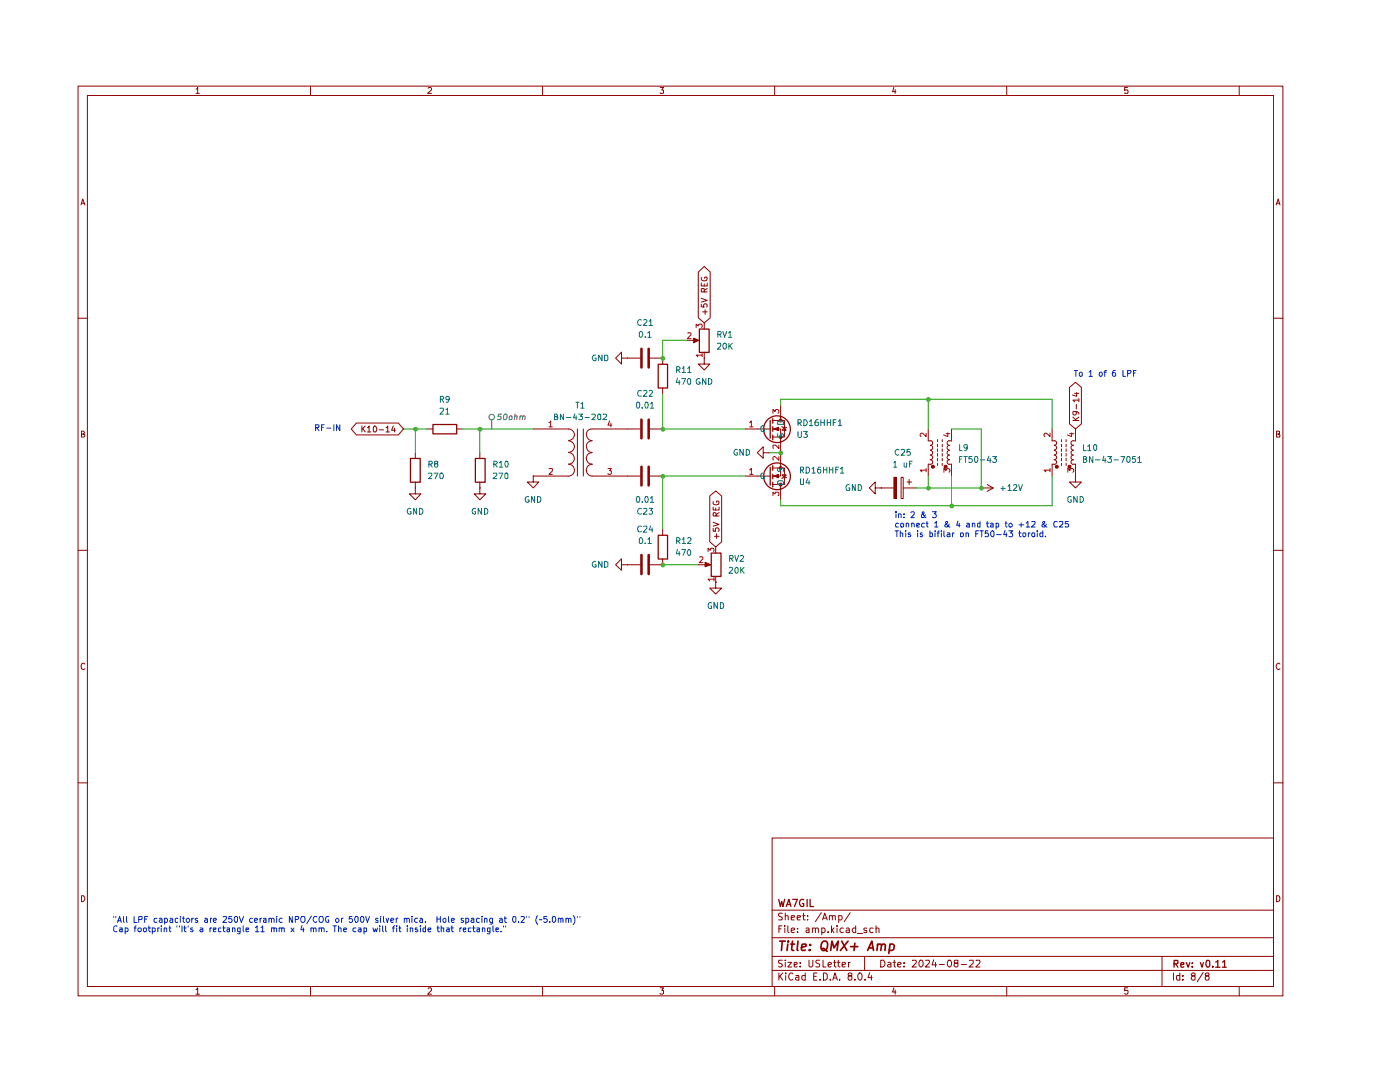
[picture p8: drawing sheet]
<svg xmlns="http://www.w3.org/2000/svg" width="279mm" height="216mm" viewBox="0 0 279 216" stroke-linecap="round" stroke-linejoin="round" font-family="sans-serif">
<g fill="none" stroke="#8e0200" stroke-width=".2">
<path d="M15.6 17.2h240.4v181.5h-240.4zM17.4 19h236.8v177.8h-236.8zM39.1 17.8l.4-.4v1.2M39.1 18.6h.7M62 17.2v1.8M85.4 17.6l.2-.2h.3l.2 .2v.3l-.8 .7h.8M108.3 17.2v1.8M131.7 17.4h.7l-.3 .5 .3 .1v.5h-.7M154.6 17.2v1.8M178.4 17.4l-.3 .9h.7M178.6 17.9v.7M200.9 17.2v1.8"/>
<path d="M225 17.4h-.5v.6l.5-.1 .1 .2-.1 .5-.5-.1M247.3 17.2v1.8M16.2 40.9l.3-1.2 .4 1.2M16.3 40.6h.5M254.7 40.9l.4-1.2 .3 1.2M254.8 40.6h.6M15.6 63.5h1.8M254.2 63.5h1.8M16.3 86.6l.5-.1v-.4l-.5-.1v1.2h.5l.1-.3-.3-.3M174.7 97.4v-1.2l-1.2 1.2 1.2 1.2v-1.2h1.2M175.9 97.4h.1M178.4 95.2h.5v4.3h-.5z"/>
<path d="M179.8 95.2h.5v4.3h-.5zM181 96.2h.9M181.4 95.7v1M254.8 86.6l.6-.1v-.4l-.6-.1v1.2h.6v-.3l-.2-.3M15.6 109.8h1.8M254.2 109.8h1.8M16.9 132.5l-.2-.2a.65 .65 0 0 0-.5 .7 .65 .65 0 0 0 .5 .6l.2-.2M255.4 132.5l-.2-.2a.65 .65 0 0 0-.5 .7 .65 .65 0 0 0 .5 .6l.2-.2M15.6 156.2h1.8M254.2 156.2h1.8M16.3 178.7h.4a.66 .66 0 0 1 .2 .8 .66 .66 0 0 1-.6 .4zM154.1 167.2h100.1v29.6h-100.1z"/>
<path d="M254.8 178.7h.4a.66 .66 0 0 1 .2 .8 .66 .66 0 0 1-.6 .4zM39.1 197.4l.4-.3v1.3M39.1 198.4h.7M62 196.8v1.9M85.4 197.3l.2-.2h.3l.2 .2v.3l-.8 .8h.8M108.3 196.8v1.9M131.7 197.1h.7l-.3 .5 .3 .1v.5l-.2 .2h-.3l-.2-.2M154.1 193.6h100.1M154.1 190.8h100.1M154.1 187.1h100.1M154.1 181.6h100.1M154.6 196.8v1.9"/>
<path d="M155.4 194.1v1.5M155.4 185.3h.5M155.6 194.7l.6 .9M156 184.7h-.6v1.4M156.1 191.6h-.7v.6a.49 .49 0 0 1 .6 .1 .49 .49 0 0 1 0 .6h-.6M156.1 182.3h-.7a.49 .49 0 0 0 .1 .5 .49 .49 0 0 0 .5 .2v.6h-.6M156.2 194.1l-.8 .9M156.6 184.7v.1M156.6 185.2v.9M156.7 191.6v.1M156.7 182.8l.5-.1 .1 .9M156.7 182.2v1.4"/>
<path d="M156.7 192v1M156.8 194.1v.2M156.8 194.6v1M157.2 192h.8l-.8 1h.8M157.2 184.7v1.2l.3 .2M157.9 185.7l.7-.2-.2-.3-.5 .1v.6l.3 .2 .3-.1M157.9 183.1l.7-.1-.1-.3h-.5l-.1 .2 .1 .7h.5M158.2 194.3a.55 .55 0 0 0-.7 0 .55 .55 0 0 0-.1 .7l.2 .3a.37 .37 0 0 0 .3 .3 .37 .37 0 0 0 .3-.2M158.5 192.5l.6-.1v-.3h-.6v.8h.6M158.8 194.6h.5l.1 1M159.1 183.1l.7-.1-.1-.3h-.5l-.1 .2 .1 .7h.5M159.2 185.9v.2"/>
<path d="M159.2 185.3h.1M159.4 195h-.4l-.3 .2 .3 .4 .4-.1M159.7 192.8v.2M159.7 192.1v.1M160.2 182.7h.5M160.4 182.2v1.2v.2h.3M160.7 194.6h-.5l-.2 .3v.4l.3 .3 .4-.1M160.7 194.1v1.5M160.9 185.3h.6v.8M161.2 183.5v.1M161.2 182.7v.2M161.5 191.6v1.2l.2 .2h.3l.2-.3v-1.1"/>
<path d="M161.5 185.5l-.6 .2v.3h.6M162.1 185.3l.3-.1 .3 .1v.8M162.1 185.2v.9M162.4 194.8h.5M162.7 185.3l.3-.1 .3 .1v.8M163.1 194.1h-.7v1.5h.7M163.6 191.6h-.6l-.2 .3 .2 .3 .6 .2v.4l-.3 .2-.5-.1M163.7 195.4v.2M163.9 182.1l-1.2 1.8M164 185.3l.4-.1 .3 .2v.4l-.3 .3-.4-.1M164 185.2v1.3M164.2 183.6l.4-1.4 .5 1.4"/>
<path d="M164.3 191.6v1.4h.5M164.3 183.2h.6M164.3 194.1h.4l.4 .4v.7l-.4 .4h-.4zM165.3 192.5l.6-.1v-.3l-.5-.1-.1 .2v.6l.1 .2 .5-.1M165.3 185.9v.2M165.5 182.8l.5-.1 .1 .9M165.5 182.7v.9M165.7 195.4v.2M165.9 184.7v1.4M166 185.6l.5 .5M166.1 182.9l.1-.2h.4l.1 .9M166.2 195.6l.4-1.5 .5 1.5"/>
<path d="M166.4 192h.5M166.4 195.2h.6M166.5 185.2l-.6 .5M166.5 191.6v1.2l.4 .2M167 184.7v.1M167 185.2v.9M167.1 192h.5M167.3 191.6v1.2l.3 .2M167.4 183.6l.6-.1 .1-.5-.2-.3h-.5v1.4M167.6 195.4v.2M168.1 192.5l.6-.1v-.3l-.5-.1-.1 .2v.6l.1 .2 .5-.1M168.3 185.3l-.4-.1-.3 .2v.4l.3 .3 .4-.1"/>
<path d="M168.9 185.3l.4-.1 .2 .1v.8M169.3 192v1M169.5 194.7l-.3-.2 .3-.4 .5 .2-.1 .3a.56 .56 0 0 0-.5 .3 .56 .56 0 0 0-.1 .6l.5 .1 .2-.2v-.5l-.2-.2M169.5 185.5l-.7 .3v.1l.3 .2 .4-.1M169.7 192l-.4 .3M169.7 182.1l-1.2 1.8M170.6 195.4v.2M170.8 185.3l-.5-.1-.2 .2v.4l.2 .3 .5-.1M170.8 184.7v1.4M171.1 186.3h1M171.5 194.1a.75 .75 0 0 1 .6 .8 .75 .75 0 0 1-.6 .7 .92 .92 0 0 1 0-1.5zM172.6 190.8v2.8"/>
<path d="M172.6 195.4v.2M173 185.3l-.4-.1-.2 .1 .1 .3 .5 .1v.3h-.6M173.6 194.1l-.4 1h.9M173.9 194.6v1M174.2 185.3l-.4-.1-.2 .2 .1 .6h.5M174.8 185.3l.2-.1 .4 .1v.8M174.8 184.7v1.4M175.8 191.6h.6a.76 .76 0 0 1 .2 .9 .76 .76 0 0 1-.8 .5zM177.2 192.1l.3-.1 .3 .2v.8M177.8 192.4l-.7 .2 .2 .4 .5-.1M178.2 192h.5M178.4 197.1l-.3 .9h.7"/>
<path d="M178.5 191.6v1.3l.2 .1M178.6 197.5v.9M179.2 192.5l.6-.1-.1-.4-.5 .2v.6l.2 .2 .3-.1M180.4 192.8v.2M180.4 192.1v.1M182.1 191.7l.6-.1 .2 .3-.9 1.1h.9M183.6 191.7v-.1a.68 .68 0 0 1 .7 .6 .68 .68 0 0 1-.6 .8 .89 .89 0 0 1-.1-1.3zM184.7 191.7l.7-.1 .1 .3-.8 1.1h.8M186.4 191.5l-.4 1h.9M186.7 192v1M187.5 192.4h1M189.2 191.7l.1-.1a.68 .68 0 0 1 .7 .6 .68 .68 0 0 1-.6 .8 .89 .89 0 0 1-.2-1.3z"/>
<path d="M190.7 192.2l-.3-.3 .1-.2 .6-.1 .1 .4-.6 .2-.2 .2v.3l.3 .3 .5-.2v-.5l-.3-.1M191.9 192.4h1M193.5 191.7l.6-.1 .1 .6-.8 .8h.8M194.8 191.7l.7-.1 .1 .3-.9 1.1h.9M200.9 196.8v1.9M225 197.1h-.5v.6l.5-.1 .1 .2-.1 .5-.4 .1-.1-.2M231.9 190.8v6M234.2 194.1v1.5M235.5 194.6h-.6l-.1 .3 .1 .6h.6M235.5 194.1v1.5M236.1 195.4v.2M236.1 194.6v.2"/>
<path d="M238 194.7l-.3-.3 .3-.3 .4 .1 .1 .4-.5 .1-.3 .3v.3l.3 .3 .5-.2v-.5l-.2-.2M240.1 194.1l-1.2 1.8M240.8 194.7l-.3-.2 .3-.4 .4 .1v.4a.56 .56 0 0 0-.6 .3 .56 .56 0 0 0 0 .6h.6l.1-.5-.3-.3M247.3 196.8v1.9"/>
</g>
<g fill="none" stroke="#8e0200" stroke-width=".25">
<path d="M155.4 179.5l.3 1.4 .3-1 .3 1 .3-1.4M158.2 179.5h.9l-.6 1.4M160.4 179.5a.66 .66 0 0 0-.9 .7 .66 .66 0 0 0 .9 .6v-.5h-.3M161.1 179.5v1.4M161.7 179.5v1.4h.6M156.9 180.9l.5-1.4 .5 1.4M157.1 180.5h.6M234.3 192.3l.8-.1v-.5l-.8-.1v1.4M234.7 192.3l.4 .7M235.7 192.5l.6-.1v-.2h-.6v.7h.6M236.8 192.1l.3 .9 .3-.9M238 192.8v.2"/>
<path d="M238 192.2h.1M239.6 192.1l.3 .9 .3-.9M240.8 191.6h.5l.1 .3v.8l-.3 .3a.82 .82 0 0 1-.3-1.4zM242 192.8v.2M242.6 192l.4-.4v1.4M242.6 193h.9M244 192l.4-.4v1.4M244 193h.7"/>
</g>
<g fill="none" stroke="#8e0200" stroke-width=".34">
<path d="M155.6 187.8h1.1M156.1 187.8l-.1 1.9M157.2 188.4l-.1 1.3M157.3 187.8v.2M157.8 188.4h.8M158.2 187.8l-.2 1.6 .1 .2 .3 .1M159.3 187.8l-.2 1.6 .2 .3M159.9 189.1l1-.3v-.3l-.6-.1-.3 .2v1h.7M161.6 189.5l.1 .1h-.2l.1-.1-.1 .2M161.7 188.5v.1M164.1 188l.3-.2h.4l.3 .2a1.3 1.3 0 0 1-.5 1.7 .6 .6 0 0 1-.8-.6zM164.2 189.2l.3 .1 .6 .5"/>
<path d="M165.8 189.7l.2-1.9 .5 1.3 .8-1.3-.3 1.9M168 187.8l1 1.9M169.2 187.8l-1.5 1.9M169.8 188.9h1.4M170.6 188.2l-.2 1.5M173.1 189.7l.9-1.9 .3 1.9M173.4 189.1h.8M175.1 188.6l.3-.2 .5 .1-.1 1.2M175.2 188.4l-.2 1.3M175.9 188.6l.3-.2 .4 .1v1.2M177.6 188.5l.5-.1 .3 .2v.7a.65 .65 0 0 1-.9 .3M177.6 188.4l-.2 1.8"/>
</g>
<path d="M178.4 95.2h.5v4.3h-.5z" fill="#8e0200"/>
<path d="M132.2 71.5v1.1M132.2 77.4v1.2M140.5 71.5v1.1h1.1l-1.1 1.2-1.1-1.2h1.1M140.5 71.5h.1M125.2 85.6h2.6M125.2 95h2.6M129.7 85.6h2.5M129.7 95h2.5M175.9 97.4h2.5M180.3 97.4h2.6M188.5 92.9h.4v.5h-.4z" fill="none" stroke="#8e0200" stroke-width=".2"/>
<path d="M128 83.7v3.8M128 93.1v3.8M129.5 83.7v3.8M129.5 93.1v3.8" fill="none" stroke="#8e0200" stroke-width=".51"/>
<path d="M131.4 72.7h1.8v4.7h-1.8z" fill="none" stroke="#8e0200" stroke-width=".25"/>
<path d="M188.5 92.9h.4v.5h-.4z" fill="#8e0200"/>
<path d="M186 92.9h.4v.5h-.4z" fill="none" stroke="#8e0200" stroke-width=".2"/>
<path d="M186 92.9h.4v.5h-.4z" fill="#8e0200"/>
<g fill="none" stroke="#8e0200" stroke-width=".2">
<path d="M151.1 95h2.6M152.3 90.3v-1.1l-1.2 1.1 1.2 1.1v-1.1h1.1M153.4 90.3h.1M154.2 93.4h2.3v3.3h-2.3M154.4 95l1-.3v.6zM155.8 92.6v2.4h-1.6M155.8 96.7v.7M185.3 85.6v2.4h.4M185.7 89.9a.47 .47 0 0 1 .4 .4 .47 .47 0 0 1-.4 .5 .47 .47 0 0 1 .4 .5 .47 .47 0 0 1-.4 .4 .47 .47 0 0 1 .4 .5 .47 .47 0 0 1-.4 .5M185.7 87.9a.47 .47 0 0 1 .4 .5 .47 .47 0 0 1-.4 .5 .47 .47 0 0 1 .4 .4 .47 .47 0 0 1-.4 .5M185.7 92.6h-.4v2.4M187.1 87.7v.4"/>
<path d="M187.1 88.6v.6M187.1 89.6v.5M187.1 90.5v.5M187.1 91.4v.5M187.1 92.5v.4M188 87.7v.4M188 88.6v.6M188 89.6v.5M188 90.5v.5M188 91.4v.5M188 92.5v.4M189.5 92.6h.4v2.4"/>
<path d="M189.5 89.9a.47 .47 0 0 0-.5 .4 .47 .47 0 0 0 .5 .5 .47 .47 0 0 0-.5 .5 .47 .47 0 0 0 .5 .4 .47 .47 0 0 0-.5 .5 .47 .47 0 0 0 .5 .5M189.5 87.9a.47 .47 0 0 0-.5 .5 .47 .47 0 0 0 .5 .5 .47 .47 0 0 0-.5 .4 .47 .47 0 0 0 .5 .5M189.9 85.6v2.4h-.4M195.8 97.4h.1M195.8 97.4h2.4M197 96.7l1.2 .7M198.2 97.4l-1.2 .6"/>
</g>
<path d="M184.8 93.8h-1.2l.4 .3M184.8 86.4v.7l-.7-.7h-.3l-.2 .2v.4l.2 .1M184.8 93.5v.6M188.4 94.2v-.7l.4 .4 .3-.4h.2l.3 .2v.4l-.2 .1M188.8 86.5h.8M189.1 86.4v.7l-.8-.3" fill="none" stroke="#b10300" stroke-width=".2"/>
<path d="M153.7 93.3v3.5M154.2 92.9v1M154.2 94.6v.9M154.2 96.2v1" fill="none" stroke="#8e0200" stroke-width=".25"/>
<path d="M154.4 95l1-.3v.6z" fill="#8e0200"/>
<path d="M155.6 93.2h.4v.4h-.4zM156.1 94.7h.8l-.4 .6zM157 95.2l-.9 .1-.1 .2" fill="none" stroke="#8e0200" stroke-width=".2"/>
<circle cx="155.1" cy="95" r="2.67" fill="none" stroke="#8e0200" stroke-width=".25"/>
<path d="M155.6 93.2h.4v.4h-.4z" fill="#8e0200"/>
<path d="M155.6 96.5h.4v.4h-.4z" fill="none" stroke="#8e0200" stroke-width=".2"/>
<path d="M155.6 96.5h.4v.4h-.4z" fill="#8e0200"/>
<path d="M148.8 95h2.3M151.1 85.6h2.6M154.2 85.6h1.6v2.4M154.2 83.9h2.3v3.3h-2.3M154.4 85.6l1-.3v.6zM155.8 83.2v.7M155.8 90.3v2.3M155.8 97.4v2.3" fill="none" stroke="#8e0200" stroke-width=".2"/>
<path d="M152.5 94.4h-.4l-.2 .2-.1 .4 .3 .5 .5-.1v-.4h-.3M155.2 93.4v.5l.2 .2 .3-.2 .2-.5h.3l.2 .2-.1 .5M155.2 96.1l.2-.2h.6l.4 .4v.3h-1.2z" fill="none" stroke="#076f70" stroke-width=".2"/>
<path d="M149.6 93.8l.3-.3v1.2M149.6 94.7h.7M154.3 98.9v-.7l.4 .4 .1-.4h.5l.1 .2v.3l-.1 .2M155.4 91.1v.8l-.8-.8-.3 .2v.5" fill="none" stroke="#b10300" stroke-width=".2"/>
<path d="M153.7 83.9v3.5M154.2 83.5v1M154.2 85.1v1M154.2 86.8v1" fill="none" stroke="#8e0200" stroke-width=".25"/>
<path d="M154.4 85.6l1-.3v.6z" fill="#8e0200"/>
<path d="M155.6 87h.4v.4h-.4zM156 85.1l.1 .2h.9M156.5 85.3l.4 .6h-.8z" fill="none" stroke="#8e0200" stroke-width=".2"/>
<circle cx="155.1" cy="85.6" r="2.67" fill="none" stroke="#8e0200" stroke-width=".25"/>
<path d="M155.6 87h.4v.4h-.4z" fill="#8e0200"/>
<path d="M155.6 83.7h.4v.4h-.4z" fill="none" stroke="#8e0200" stroke-width=".2"/>
<path d="M155.6 83.7h.4v.4h-.4z" fill="#8e0200"/>
<g fill="none" stroke="#8e0200" stroke-width=".2">
<path d="M213.4 77.3l1.2-1 1.2 1v7.3l-1.2 1-1.2-1zM214.5 78.5h.8M214.9 78.3v.8l-.9-.3M215.3 79.8h-1.2l.4 .4M215.3 79.5v.7M148.8 85.6h2.3M155.8 80.9v2.3M155.8 88v2.3M213.2 92.9h.4v.5h-.4zM214.1 83.9h1.2M214.1 83.2l.7 .7M214.6 82.1l.2 .1v.4l-.2 .2h-.3l-.2-.2 .1-.5h.8l.2 .2 .1 .3"/>
<path d="M214.8 80.7v.9M215.3 83.2l-.7 .5"/>
</g>
<path d="M152.5 85l-.1-.1a.66 .66 0 0 0-.6 .5 .66 .66 0 0 0 .3 .7l.5-.1v-.4h-.3M155.2 86.5l.1 .7h.3l.4-.7 .4 .3-.1 .4M155.2 84.2l.2-.2h.6l.4 .3v.4h-1.2z" fill="none" stroke="#076f70" stroke-width=".2"/>
<path d="M149.6 84.3l.3-.3v1.2M149.6 85.2h.7M154.3 82.5v-.8l.4 .4 .1-.3 .4-.1 .2 .3v.3l-.1 .2M155.4 88.8v.7l-.6-.7-.5 .1v.6" fill="none" stroke="#b10300" stroke-width=".2"/>
<path d="M213.2 92.9h.4v.5h-.4z" fill="#8e0200"/>
<path d="M210.7 92.9h.4v.5h-.4z" fill="none" stroke="#8e0200" stroke-width=".2"/>
<path d="M210.7 92.9h.4v.5h-.4z" fill="#8e0200"/>
<g fill="none" stroke="#8e0200" stroke-width=".2">
<path d="M139.4 54.3l1.1-1.1 1.2 1.1v9.1l-1.2 1-1.1-1zM140 59.5l1.1 .4-1.1 .4M140 56.5v.6h1.1v-.6M140 55.4v.2a.61 .61 0 0 0 .6 .5 .61 .61 0 0 0 .5-.6v-.2h-.5v.2M140.5 58.3v-.6l-.5-.1v.7h1.1M140.5 56.6v.5M141.1 57.6l-.6 .3M125.2 71.5h2.6M129.7 71.5h2.5M138.2 67.9h.9M138.4 67.5l1 .4-1 .5zM140 60.7v.5l.5 .1-.1-.4 .2-.3 .5 .1v.6"/>
<path d="M140.2 62.2h.9M140.7 61.8v.9M210 85.6v2.4h.4M210.4 89.9a.47 .47 0 0 1 .5 .4 .47 .47 0 0 1-.5 .5 .47 .47 0 0 1 .5 .5 .47 .47 0 0 1-.5 .4 .47 .47 0 0 1 .5 .5 .47 .47 0 0 1-.5 .5M210.4 87.9a.47 .47 0 0 1 .5 .5 .47 .47 0 0 1-.5 .5 .47 .47 0 0 1 .5 .4 .47 .47 0 0 1-.5 .5M210.4 92.6h-.4v2.4M211.8 87.7v.4M211.8 88.6v.6M211.8 89.6v.5M211.8 90.5v.5M211.8 91.4v.5M211.8 92.5v.4"/>
<path d="M212.8 87.7v.4M212.8 88.6v.6M212.8 89.6v.5M212.8 90.5v.5M212.8 91.4v.5M212.8 92.5v.4M214.2 92.6h.4v2.4M214.2 89.9a.47 .47 0 0 0-.5 .4 .47 .47 0 0 0 .5 .5 .47 .47 0 0 0-.5 .5 .47 .47 0 0 0 .5 .4 .47 .47 0 0 0-.5 .5 .47 .47 0 0 0 .5 .5M214.2 87.9a.47 .47 0 0 0-.5 .5 .47 .47 0 0 0 .5 .5 .47 .47 0 0 0-.5 .4 .47 .47 0 0 0 .5 .5M214.6 95v1.2h1.2l-1.2 1.2-1.2-1.2h1.2M214.6 95h.1M214.6 85.6v2.4h-.4"/>
</g>
<path d="M209.5 93.8h-1.1l.3 .3M209.5 86.4v.7l-.6-.7h-.4l-.1 .2v.4l.1 .1M209.5 93.5v.6M213.1 94.2v-.7l.4 .4 .1-.3 .4-.1 .3 .2v.4l-.2 .1M213.4 86.5h.9M213.9 86.4v.7l-.9-.3" fill="none" stroke="#b10300" stroke-width=".2"/>
<path d="M128 69.6v3.7M129.5 69.6v3.7" fill="none" stroke="#8e0200" stroke-width=".51"/>
<path d="M138.4 67.5l1 .4-1 .5z" fill="#8e0200"/>
<path d="M139.6 65.7h1.9v4.6h-1.9zM81.9 91.5h2v4.7h-2zM86.4 84.7h4.7v1.9h-4.7zM94.9 91.5h1.9v4.7h-1.9zM131.4 106.8h1.8v4.7h-1.8z" fill="none" stroke="#8e0200" stroke-width=".25"/>
<g fill="none" stroke="#8e0200" stroke-width=".2">
<path d="M124 71.5v-1.2l-1.1 1.2 1.1 1.1v-1.1h1.2M125.2 71.5h.1M137 67.9h1.2M140.5 64.4v1.2M140.5 70.3v1.2M71.1 84.4h8.4l1 1.2-1 1.2h-8.4l-1-1.2zM72.2 85v1.2M72.4 85.5l.5 .7M72.9 85l-.7 .7M73.3 85.3h.2l.2-.3v1.2M73.3 86.2h.7M74.8 85a.71 .71 0 0 1 .2 1.2h-.3l-.2-.2v-.7z"/>
<path d="M75.7 85.8h.8M77 85.3l.4-.3v1.2M77 86.2h.7M78.5 85l-.4 .9h.8M78.7 85.4v.8M82.9 97.4v1.2h1.1l-1.1 1.1-1.2-1.1h1.2M82.9 97.4h.1M82.9 90.3v1.1M82.9 96.2v1.2M85.2 85.6h1.2M91.1 85.6h1.2M95.8 97.4v1.2h1.1l-1.1 1.1-1.1-1.1h1.1"/>
<path d="M95.8 97.4h.1M95.8 90.3v1.1M95.8 96.2v1.2M106.4 85.6h7.1a1.19 1.19 0 0 1 1.1 1.2M106.4 95v1.2h1.1l-1.1 1.2-1.2-1.2h1.2M106.4 95h.1M113.5 90.3a1.14 1.14 0 0 1 1.1 1.1M113.5 88a1.19 1.19 0 0 1 1.1 1.2M114.6 93.8a1.19 1.19 0 0 1-1.1 1.2h-7.1M114.6 91.5a1.19 1.19 0 0 1-1.1 1.1 1.19 1.19 0 0 1 1.1 1.2M114.6 89.1a1.19 1.19 0 0 1-1.1 1.2M114.6 86.7a1.19 1.19 0 0 1-1.1 1.2"/>
<path d="M115.2 85.6v9.4M116.4 85.6v9.4M117 93.8a1.19 1.19 0 0 0 1.2 1.2h7M117.1 89.2a1.14 1.14 0 0 0 1.1 1.1M117.1 86.8a1.14 1.14 0 0 0 1.1 1.1M118.1 90.3a1.14 1.14 0 0 0-1.1 1.2 1.14 1.14 0 0 0 1.2 1.1 1.19 1.19 0 0 0-1.2 1.2M118.1 88a1.1 1.1 0 0 0-1.1 1.1M118.1 85.6a1.1 1.1 0 0 0-1.1 1.1M118.2 85.6h7M141.6 99l1.2-1 1.2 1v9.1l-1.2 1-1.2-1zM124 112.7v-1.2l-1.1 1.2 1.1 1.1v-1.1h1.2M125.2 112.7h.1"/>
<path d="M125.2 112.7h2.6M132.2 105.6v1.2M132.2 111.5v1.2h-2.5M140.5 112.7h1M140.7 112.2l1.1 .5-1.1 .4zM142.3 105.4v.6h.5v-.6l.5-.1 .2 .3-.2 .4M142.3 104.2l1.2 .4-1.2 .4M142.3 101.2v.6h1.2v-.6M142.3 100.1v.4a.67 .67 0 0 0 .7 .3 .67 .67 0 0 0 .5-.6l-.2-.2h-.3v.2M142.6 107h.9M142.8 101.3v.5M142.9 103l-.1-.6h-.5v.6h1.2"/>
<path d="M143 106.5v.9M143.5 102.3l-.6 .4"/>
</g>
<path d="M137.2 66.5l.5-.1 .2 .3-.7 .9h.7M138.9 65.4v-.7l.5 .3 .1-.3h.5v.7M140.1 70.9h-1.2l.4 .3M140.1 70.5v.7M109.6 84.3h.1l.2-.3v1.2M109.6 93.6h.6v.4l-.6 .7h.6M109.6 85.2h.6M121.3 93.5h.7l-.3 .4 .3 .1v.5l-.2 .2h-.3l-.2-.2M121.7 84l-.4 .8h.8M121.9 84.4v.8" fill="none" stroke="#b10300" stroke-width=".2"/>
<g fill="none" stroke="#515151" stroke-width=".2">
<path d="M98.1 83.7v1.9"/>
<circle cx="98.1" cy="83.2" r=".55"/>
</g>
<path d="M128 110.7v3.9M129.5 110.7v3.9" fill="none" stroke="#8e0200" stroke-width=".51"/>
<path d="M140.7 112.2l1.1 .5-1.1 .4z" fill="#8e0200"/>
<path d="M141.9 110.4h2v4.6h-2z" fill="none" stroke="#8e0200" stroke-width=".25"/>
<path d="M139.4 112.7h1.1M142.8 116.2v1.1h1.2l-1.2 1.2-1.2-1.2h1.2M142.8 116.2h.1M142.8 109.1v1.2M142.8 115v1.2" fill="none" stroke="#8e0200" stroke-width=".2"/>
<path d="M139.6 111.2l.4-.1 .3 .3-.8 .9h.8M141.3 110.1v-.7l.4 .4 .1-.3h.6v.6M142.5 115.6h-1.2l.3 .3M142.5 115.2v.7" fill="none" stroke="#b10300" stroke-width=".2"/>
<g fill="none" stroke="#1c9e00" stroke-width=".2">
<path d="M132.2 78.6v7h16.6M137 67.9h-4.8v3.6M185.3 79.7v5.9M80.5 85.6h4.7M82.9 85.6v4.7M92.3 85.6h14.1M95.8 85.6v4.7M148.8 95h-16.6v10.6M153.4 90.3h2.4M155.8 80.9v-1.2h54.2v5.9M185.3 95v2.4M189.9 85.6h5.9v11.8h-12.9"/>
<path d="M189.9 95v5.9M210 95v5.9h-54.2v-1.2M132.2 112.7h7.2"/>
</g>
<g fill="none" stroke="#0020cc" stroke-width=".2">
<path d="M214.4 73.9h.7M214.7 73.9v1.2M215.5 74.3h.3l.2 .1v.5l-.2 .2-.3-.1-.1-.2zM217.3 74.3l.4-.4v1.2M217.3 75.1h.7M219.5 74.3h.3l.2 .1v.5l-.2 .2-.3-.1-.1-.2zM220.3 74.3h.5M220.8 73.9h-.2l-.1 .2v1M222.6 73.9h-.4l-.1 .3v.8h.5l.1-.4a.35 .35 0 0 0-.4-.3 .35 .35 0 0 0-.3 .3M224.1 73.9v1.2h.5M225 74.5l.6-.1v-.5h-.6v1.2M226.2 74.4h.4"/>
<path d="M226.7 73.9h-.5v1.2M63 85.3h.6l.1-.4-.2-.1h-.5v1.1M63.2 85.3l.5 .6M64.2 85.3h.3M64.7 84.8h-.5v1.1M65.2 85.4h.8M66.6 84.8v1.1M67.8 84.8v1.1l-.7-1.1v1.1M178.6 105.9h.7M178.8 102.1v.2M178.8 102.5v.8M179 105.9v1.2"/>
<path d="M179.3 102.6l.4-.1 .1 .8M179.3 104.5l-.3-.1-.3 .2 .1 .6h.5M179.3 102.5v.8M179.7 106.4l.4-.1 .1 .8M179.7 105.9v1.2M179.7 104.6l.2-.2 .4 .1v.7l-.6-.1zM180.4 103.2v.1M180.4 102.5v.2M180.8 105.9v.1M180.8 106.3v.8M180.8 104.6l.2-.2 .4 .2v.6M180.8 104.4v.8"/>
<path d="M181.7 106.3h-.4v.4h.3l.2 .2-.2 .2-.3-.1M181.8 102.3l.1-.2h.4l.2 .2v.3l-.7 .7h.7M181.9 104.6l.2-.2 .4 .2v.6M181.9 104.4v.8M183 104.8l.5-.1v-.2h-.5v.7h.5M183.1 105.9v.1M183.1 106.3v.8M184.1 106.3h-.4l-.1 .2 .5 .4-.1 .2-.4-.1M184.5 104.5l-.4-.1-.2 .2v.4l.2 .2h.4M184.7 102.7v.1a.55 .55 0 0 1-.6 .5l-.2-.1v-.4l.5-.4v-.2l-.2-.1-.1 .1v.3l.7 .8M184.8 104.4h.5M185 104.1v.9l.3 .2"/>
<path d="M185.6 106.3l.5 .1v.6h-.5M185.6 105.9v1.2M186.1 102.1h.8l-.5 .4 .4 .1 .1 .2-.1 .4h-.7M186.5 104.4l.4-.3v1.1M186.5 105.2h.7M186.6 105.9v.1M186.6 106.3v.8M187 106.3h.5M187.5 105.9l-.3 .2v1M187.9 105.9v.1M187.9 106.3v.8M188.4 105.9v1l.2 .2"/>
<path d="M189.1 106.3h.4l.1 .8M189.4 104.6v.1a.6 .6 0 0 1-.7 .5l-.1-.4 .5-.6v-.1h-.3l-.1 .1a1.21 1.21 0 0 0 .9 1M189.6 106.6l-.5 .1-.1 .1 .1 .3 .5-.1M190.1 106.3v.8M190.4 106.3l-.3 .2M191.2 104l-.3 .8h.7M191.4 104.4v.8M191.7 106.4l.5-.1v.7h-.5zM192.8 106.4l.4-.1 .1 .8M192.8 106.3v.8M193 104.5l.3-.1 .2 .2v.6h-.5l-.1-.3 .1-.2h.5M194.1 104.6l.1-.2 .4 .2v.6"/>
<path d="M194.1 104.4v.8M194.7 106.5h.5M195.3 105.9h-.6v1.2M195.6 104.1v1.1h-.4l-.1-.6 .1-.2 .4 .1M195.6 105.9h.7M195.9 105.9v1.2M196.8 104.4h.6M197 104.1v.9l.1 .2h.3M197.2 105.9h-.5l-.1 .6 .2-.2 .4 .1v.6h-.6M197.7 104.5h.5v.7h-.5v-.4l.5-.1M197.9 106l.2-.1 .3 .3v.6l-.4 .3a.7 .7 0 0 1-.1-1.1zM198.8 104.5l.3-.1 .2 .2v.5l-.5 .1"/>
<path d="M198.8 104.4v1.2M198.9 106.7h.9M200.6 105.8l-.3 .9h.7M200.6 104.4h.4M200.7 104.1v.9l.3 .2M200.8 106.3v.8M201.3 104.6l.5-.2 .2 .2v.4l-.2 .2h-.3l-.2-.2zM201.3 105.9h.8l-.4 .4 .3 .1 .1 .2-.1 .4h-.7M203.3 106.3h.5M203.4 104.7h.9M203.5 105.9v1l.3 .2M203.8 104.3v.9"/>
<path d="M204.1 106.4l.5-.1v.7h-.5zM204.8 104.4l.3-.3v1.1M204.8 105.2h.7M205.2 106.3v.8M205.6 106.3h-.3l-.1 .2M205.9 104.1h.6l.1 .3-.8 .8h.8M206 106.3l.5 .1v.6h-.5zM207 105.9v.1M207 106.3v.8M208.1 106.3h-.5l-.1 .5a.36 .36 0 0 0 .6 .2M208.1 105.9v1.2M208.6 107v.1"/>
<path d="M208.8 104.6v.1a.6 .6 0 0 1-.7 .5l-.2-.4 .6-.6-.1-.1h-.2l-.1 .1a1.21 1.21 0 0 0 .9 1M211 104.1h-.5l-.2 .2v.6l.2 .3 .5-.1M211.4 104.1h.7v.5l-.7 .6h.7M213.2 104.1h-.6v.5h.6l.1 .4-.2 .2-.5-.1M22.7 182.9v.1M23.1 182.9v.1M23.4 184.8a.45 .45 0 0 0-.7 .2v.7a.45 .45 0 0 0 .7 .1M23.5 184.1l.4-1.2 .3 1.2M23.5 183.7h.6M23.9 185.2h.5v.7M24.4 185.4l-.5 .1v.3h.5M24.6 182.9v1l.2 .2"/>
<path d="M25 185.8h.5l.1-.5-.2-.1h-.4v1.2M25.2 182.9v1l.2 .2M26.8 182.9v1.2h.5M26.8 185.2h.4M27.2 184.7l-.3 .2v1M27.5 185.3l.2-.1h.3l.2 .1-.1 .5h-.5zM27.7 183.5l.7-.1v-.4l-.7-.1v1.2M28.7 185.2l.5 .1v.5h-.5zM28.9 183.4h.4M29.5 182.9h-.6v1.2M29.5 185.2h.6M29.7 184.7v1.1l.4 .1"/>
<path d="M30.4 185.8h.5l.1-.5-.2-.1h-.4v1.2M31.3 183.3l-.3-.1-.3 .3 .1 .5h.5M31.5 185.2v.7M31.8 183.3l.4-.1 .1 .2v.7M31.8 185.2h-.2l-.1 .1M32.2 184.7v.1M32.2 185.2v.7M32.3 183.6h-.4l-.2 .1 .2 .4 .4-.1M32.8 185.3l.4-.1 .1 .7M32.8 185.2v.7M32.9 183.3l.3-.1 .2 .3v.5h-.5M32.9 183.2v1.2"/>
<path d="M33.7 185.2h.4M33.9 184.7v1.1l.2 .1M34 183.3l.3-.1 .2 .2v.7M34.5 183.6h-.5l-.1 .1 .1 .4 .5-.1M35.3 184.7v.3M35.5 183.3l-.4-.1-.1 .2v.5l.1 .2 .4-.1M35.8 184.7v.3M36 182.9v.1M36 183.2v.9M36.3 184.7v1.2M36.4 183.2h.4M36.6 182.9v1l.2 .2"/>
<path d="M36.7 185.2h.5M36.8 184.7v1.1l.4 .1M37.2 183.5l.4-.3 .2 .3v.3l-.4 .3-.2-.3zM37.6 184.7l-.1 .3M38.3 183.2v.9M38.4 185.2h-.3l-.1 .1 .5 .5-.1 .1-.4-.1M38.6 183.2l-.3 .3M39.5 183.3l-.4-.1-.2 .2 .2 .2 .4 .1v.3h-.6M40 185.2h.4l.1 .7M40.5 185.4l-.5 .1-.1 .2 .1 .2 .5-.1M40.9 183.3l.3-.1 .2 .2v.7M41.4 183.6h-.4l-.2 .1 .2 .4 .4-.1"/>
<path d="M41.9 185.2v.7M42 183.2v.9M42.2 183.2l-.2 .3M42.2 185.2h-.2l-.1 .1M42.6 183.6h.6l-.2-.4-.4 .2v.5l.2 .2 .3-.1M42.6 185.5l.5-.1v-.2h-.5v.6h.5M44.1 185.2l-.5 .1v.5h.5M44.4 185.2h.6M44.5 183l.6-.1 .1 .3-.8 .9h.8M44.6 184.7v1.1l.4 .1M45.3 185.2h.5v.7M45.8 185.4l-.5 .1v.3h.5"/>
<path d="M46.2 182.9h-.5l-.1 .5h.6v.6l-.4 .1-.2-.2M46.4 185.3l.4-.1 .1 .7M46.4 185.2v.7M46.9 182.9h.3l.2 .1v.8l-.2 .3a.71 .71 0 0 1-.3-1.2zM47.8 182.9l.4 1.2 .4-1.2M47.9 185.8h-.5l.1-.6h.4v1l-.1 .2-.4-.1M48.5 184.7v1.1l.2 .1M49.1 185.5l.5-.1v-.2h-.5v.6h.5M50.4 183.3l-.4-.1-.2 .3v.3l.2 .3 .4-.1M50.8 183.6h.6l-.2-.4-.4 .2v.5l.2 .2 .3-.1M51 185.1l.3-.4v1.2M51 185.9h.6"/>
<path d="M51.9 183.2v.9M52.1 185.1l.3-.4v1.2M52.1 185.9h.6M52.2 183.2h-.1l-.2 .3M52.6 183.3h.5v.8M53.1 183.6h-.5v.4h.5M53.7 183.4l.1-.2 .4 .2v.7M53.7 183.2v.9M54.2 183.4l.2-.2 .3 .2v.7M54.2 185.3l.4-.1 .1 .7M54.2 185.2v.7M54.7 185.3v-.1h.4l.1 .7"/>
<path d="M55.2 182.9v.1M55.2 183.2v.9M55.7 185.3l.5-.1v.7M55.7 185.2v.7M56.2 185.3l.1-.1h.4v.7M56.3 183.3l-.3-.1-.3 .3v.3l.3 .3 .3-.1M58.1 185.2l.6 .7M58.3 182.9v1.2l-.6-1.2v1.2M58.7 185.2l-.6 .7M58.9 183.5l.6-.1v-.5h-.6v1.2M60.2 182.9h.5a.77 .77 0 0 1-.2 1.2l-.3-.1a.87 .87 0 0 1 0-1.1zM60.3 184.7l-.3 .8h.7"/>
<path d="M60.5 185.2v.7M62.1 185.3l.4-.1 .1 .7M62.1 185.2v.7M62.1 182.8l-.9 1.5M62.6 185.3l.1-.1h.3l.1 .7M63.2 183l-.5-.1a.67 .67 0 0 0-.2 .7 .67 .67 0 0 0 .5 .5l.2-.2M63.7 185.3l.4-.1 .1 .7M63.7 185.2v.7M63.8 182.9h.5a.77 .77 0 0 1-.1 1.2l-.4-.1a.87 .87 0 0 1 0-1.1zM64.2 185.3v-.1h.4l.1 .7M65.2 185.8v.1M65.6 182.9h-.4a.67 .67 0 0 0-.3 .7 .67 .67 0 0 0 .5 .5l.2-.1v-.4h-.2"/>
<path d="M66.5 184.7h.6M66.8 184.7v1.2M67 183.5l.4-.3 .2 .3v.3l-.4 .3-.2-.3zM67.6 185.3l.4-.1 .1 .7M67.6 184.7v1.2M68.2 183.2v.9M68.5 183.2h-.2l-.1 .3M68.6 185.5l.6-.1-.1-.2h-.4l-.1 .1v.5l.1 .1 .4-.1M70.3 182.9h-.5l-.1 .5h.6v.6l-.5 .1-.1-.2M71 182.9h.3l.2 .1v.8l-.3 .3a.71 .71 0 0 1-.2-1.2zM71 185.2h-.4l-.2 .1 .1 .5h.5M71.5 185.2h.5l.1 .7"/>
<path d="M72 183l.1-.1a.6 .6 0 0 1 .6 .4 .6 .6 0 0 1-.2 .7l-.3 .1-.2-.3zM72.1 185.4l-.6 .1v.2l.1 .2 .5-.1M72.6 185.8h.6l-.1-.6h-.5v1.2M73 182.9l.3 1.2 .4-1.2M74.4 185.2l.3 .7 .2-.6 .2 .6 .3-.7M75.4 183.3l-.3-.1-.2 .2 .2 .2 .3 .1v.3h-.5M75.8 184.7v.1M75.8 185.2v.7M75.9 182.9v.1M75.9 183.2v.9M76.4 184.7v1.1l.1 .1M76.5 182.9v1l.2 .2"/>
<path d="M77 184.7v1.1l.1 .1M77 183.2l.3 .9 .3-.9M78 183.6h.6l-.2-.4-.4 .2v.5l.1 .2 .4-.1M78.3 185.2h.4M78.7 184.7l-.2 .2v1M79.1 183.2v.9M79.2 184.7v.1M79.2 185.2v.7M79.4 183.2h-.2l-.1 .3M79.6 185.2h.4M79.8 184.7v1.1l.2 .1M80.7 183.4l.2-.2 .3 .2v.7"/>
<path d="M80.7 183.2v.9M81.2 183.4l.2-.2 .3 .2v.7M81.3 184.7v.1M81.3 185.2v.7M81.9 185.3l.4-.1 .1 .7M81.9 185.2v.7M82.2 182.9v.1M82.2 183.2v.9M83.3 183.3l-.3-.1-.3 .3v.3l.3 .3 .3-.1M83.3 185.2h-.4v.3h.3l.2 .3-.2 .1-.3-.1M83.8 183.3l.4-.1 .1 .2v.7M83.9 184.7v.1"/>
<path d="M83.9 185.2v.7M84.3 183.6h-.4l-.2 .1 .2 .4 .4-.1M84.9 183.9v.2M84.9 185.2l-.5 .1v.5h.5M84.9 184.7v1.2M85.4 185.5l.6-.1-.1-.2h-.4l-.1 .1v.5l.2 .1 .3-.1M87.2 183.4h.7M87.2 182.9v1.2M87.2 185.2h.5M87.4 184.7v1.1l.3 .1M87.9 182.9v1.2M88.1 185.3l.5-.1v.7"/>
<path d="M88.1 184.7v1.2M88.4 183.5l.4-.3 .2 .2v.5l-.4 .2-.2-.3zM89.2 185.2h.4l.1 .7M89.5 182.9v1l.2 .2M89.7 185.4l-.5 .1-.1 .2 .1 .2 .5-.1M90 185.2h.5M90.1 183.6h.6l-.2-.4-.4 .2v.5l.2 .2 .3-.1M90.2 184.7v1.1l.3 .1M91.8 185.2v.7M92.1 185.2h-.2l-.1 .1M92.5 183.3h-.5v.3h.4l.1 .3-.1 .2-.4-.1M92.5 185.5l.5-.1v-.2h-.5v.1v.5l.1 .1 .4-.1"/>
<path d="M93 183.3l.3-.1 .3 .3-.1 .5h-.5M93 183.2v1.2M94 185.2l-.5 .1v.5h.5M94.1 183.3l.3-.1 .2 .2v.7M94.3 185.2h.5M94.5 184.7v1.1l.3 .1M94.6 183.6h-.5l-.1 .1 .1 .4 .5-.1M95.2 185.2h.5v.7M95.7 183.3l-.4-.1-.2 .3 .1 .5h.5M95.7 185.4l-.5 .1v.3h.5M96.2 182.9v.1M96.2 183.2v.9"/>
<path d="M96.3 185.3l.4-.1 .1 .7M96.3 185.2v.7M96.7 183.4l.2-.2 .3 .2v.7M96.7 183.2v.9M97.8 185.8h-.5l.1-.6h.4v1l-.2 .2-.3-.1M98.3 183.2v1l-.2 .2h-.3M98.3 183.3l-.3-.1-.3 .3 .1 .5h.5M98.4 184.7v1.1l.2 .1M99 185.5l.5-.1v-.2h-.5v.6h.5M99.7 183.3l.4-.1 .1 .2v.7M100 185.8v.1M100.2 183.6h-.4l-.1 .1 .1 .4 .4-.1"/>
<path d="M100.5 184.7v.3M100.7 183.2h.4M100.8 182.9v1l.3 .2M100.9 184.7v.3M102.4 182.9h.4l.2 .1v.8l-.3 .3a.71 .71 0 0 1-.3-1.2zM103.5 183.9v.2M104 183l.6-.1v.1v.4l-.6 .7h.6M105.1 182.9v.1M105.6 182.9v.1M107.3 182.7a1.32 1.32 0 0 0 0 1.8M108.1 183.5l-.5 .1M109.1 182.9h-.6v.5h.6l.1 .4-.2 .3-.5-.2"/>
<path d="M109.7 183.9v.2M110.2 183l.2-.1a.6 .6 0 0 1 .6 .4 .6 .6 0 0 1-.3 .7l-.2 .1-.3-.3zM111.4 183.4l.2-.2 .3 .2v.7M111.4 183.2v.9M111.9 183.4l.2-.2 .3 .1v.8M112.9 183.4l.2-.2 .4 .2v.7M112.9 183.2v.9M113.5 183.4l.1-.2 .4 .2v.7M114.4 182.7l.3 .5v.8l-.3 .5M115.2 182.9v.1M115.7 182.9v.1"/>
</g>
<g fill="#1c9e00">
<circle cx="185.3" cy="79.7" r=".47"/>
<circle cx="185.3" cy="97.4" r=".47"/>
<circle cx="195.9" cy="97.4" r=".47"/>
<circle cx="189.9" cy="101" r=".47"/>
<circle cx="155.8" cy="90.4" r=".47"/>
<circle cx="132.3" cy="71.5" r=".47"/>
<circle cx="95.8" cy="85.6" r=".47"/>
<circle cx="132.3" cy="85.6" r=".47"/>
<circle cx="132.3" cy="95" r=".47"/>
<circle cx="82.9" cy="85.6" r=".47"/>
<circle cx="132.3" cy="112.7" r=".47"/>
</g>
<path d="M100.1 82.6h-.6l-.1 .5h.6v.5l-.2 .1h-.5M100.6 82.8l.2-.2h.3l.1 .2v.5l-.3 .4h-.4zM101.6 83.2l.4-.2 .2 .1v.5l-.2 .1h-.3zM102.7 83.1l.3-.1 .2 .1-.1 .6M102.8 82.6l-.2 1.1M103.8 83.1l.2-.1 .3 .1-.1 .6M103.8 83l-.1 .7M104.3 83.1l.2-.1 .3 .1-.1 .6" fill="none" stroke="#515151" stroke-width=".2"/>
<g fill="none" stroke="#076f70" stroke-width=".2">
<path d="M87.9 79.7l.6-.1v-.4l-.6-.1v1.2M88.1 79.7l.5 .6M89.7 79.6l-.1 .2h-.5l-.1-.5a.35 .35 0 0 1 .3-.2 .35 .35 0 0 1 .4 .2l-.2 .8-.4 .2M118.9 70.9h-.5l-.1 .2-.1 .4 .2 .5 .6-.1v-.4h-.3M120.1 70.9v1.1l-.6-1.1v1.1M120.6 70.9h.6l.1 .2v.6l-.1 .3h-.6zM127.7 66.2l.2-.1a.64 .64 0 0 1 .4 .6 .64 .64 0 0 1-.5 .6l-.2-.2zM128 78l-.2-.1a.6 .6 0 0 0-.6 .6 .6 .6 0 0 0 .6 .6l.2-.1M128 63.8h-.2a.6 .6 0 0 0-.6 .5 .6 .6 0 0 0 .6 .6h.2M128.4 78l.5-.1 .2 .3-.7 .9h.7M128.4 63.8h.5l.2 .3-.7 .8h.7M128.8 67.2v.1"/>
<path d="M129.3 66.5l.3-.4v1.2M129.3 67.3h.7M129.5 78l.5-.1 .2 .2-.7 1h.7M129.5 64.1l.4-.3v1.1M129.5 64.9h.7M135 73.8h.5l.2-.4-.2-.2h-.5v1.1M135.2 75.4l-.2 .9h.7M135.3 73.8l.4 .5M135.6 75.9v.8M136.1 75.5h.7l-.5 1.2M136.1 73.5l.4-.3v1.1M136.1 74.3h.7"/>
<path d="M137.2 73.5l.4-.3v1.1M137.2 74.3h.7M137.3 75.6l.3-.1 .2 .3v.7l-.3 .2a.7 .7 0 0 1-.2-1.1zM139.6 75.6l-.2-.1a.61 .61 0 0 0-.5 .6 .61 .61 0 0 0 .5 .6l.3-.1v-.4h-.3M140.9 75.5v1.2l-.7-1.2v1.2M141.4 75.5l.6 .2 .1 .3-.1 .5-.4 .2h-.2zM143.2 68.6h.6v.4l-.6 .7h.6M143.3 66.7h.5v-.5l-.5-.1v1.2M143.5 66.7l.4 .6M144.3 66.1l.3 1.2 .4-1.2M144.4 68.5h.4l.1 .2v.7l-.2 .3a.71 .71 0 0 1-.3-1.2zM145.4 66.5l.3-.4v1.2"/>
<path d="M145.4 67.3h.6M145.5 68.5v1.2M145.6 69l.5 .7M146.1 68.5l-.6 .7M85.5 94.5l.6-.1 .1 .2-.1 .3-.6 .6h.7M85.6 92.6l.6-.1 .1-.3-.2-.2h-.5v1.2M85.9 92.6l.4 .6M86.6 94.4h.8l-.5 1.1M87 92.5l-.3-.2 .1-.3h.5v.5h-.5l-.1 .2v.3l.3 .2 .3-.1 .1-.1-.1-.5h-.2M87.8 94.6l.2-.2a.6 .6 0 0 1 .5 .4 .6 .6 0 0 1-.2 .7h-.3l-.2-.2zM87.8 81.5h.7v.5l-.7 .6h.7M89 81.8l.3-.4v1.2"/>
<path d="M89 82.6h.7M98.5 94.5l.6-.1v.3l-.7 .8h.7M98.6 92.6l.5-.1 .1-.3-.1-.2h-.5v1.2M98.8 92.6l.4 .6M99.6 94.4h.7l-.5 1.1M99.7 92.4l.3-.4v1.2M99.7 93.2h.6M100.8 94.6l.1-.2h.4v1.1h-.4l-.1-.2zM100.9 92a.59 .59 0 0 1 .6 .4 .59 .59 0 0 1-.2 .6l-.1 .2a.71 .71 0 0 1-.3-1.2zM105.5 99.1h-.3a.61 .61 0 0 0-.4 .6 .61 .61 0 0 0 .5 .5h.3v-.5h-.3M106.7 99.1v1.1l-.6-1.1v1.1M107.3 99.1l.6 .1v.4v.5l-.4 .1h-.2z"/>
<path d="M110.7 83.1h.5v-.5h-.5v1.1h.5l.1-.3-.3-.3M112.4 82.6v1.1l-.6-1.1v1.1M113 83.3h1M114.7 82.5l-.2 .9h.6M114.9 80.3h.7M115 83v.7M115.2 80.3v1.1M115.5 82.6h.7l-.4 .5 .4 .1v.4l-.1 .1h-.6M115.9 80.6l.3-.3v1.1M115.9 81.4h.7M116.8 83.3h.8M118.1 82.7h.7v.4l-.7 .6h.7"/>
<path d="M119.3 82.8l.2-.2h.3v1.1h-.3l-.2-.1zM120.4 82.7l.5-.1 .2 .4-.8 .7h.8M127.1 80.3h.1a.59 .59 0 0 1 .5 .3 .59 .59 0 0 1-.1 .7l-.2 .1-.3-.1zM127.1 99.1h.3a.78 .78 0 0 1 0 1.1h-.3zM128.2 81.3v.1M128.8 80.3h.1a.59 .59 0 0 1 .5 .3 .59 .59 0 0 1-.1 .7l-.2 .1-.3-.1zM128.8 99.1h.3a.78 .78 0 0 1 0 1.1h-.3zM129.8 80.6l.3-.3v1.1M129.8 99.4l.3-.3v1.1M129.8 81.4h.7M147.2 89.7a.53 .53 0 0 0-.7 .6 .53 .53 0 0 0 .7 .5v-.5h-.2M148.3 89.7v1.1l-.6-1.1v1.1"/>
<path d="M148.9 89.7l.6 .1 .1 .4-.1 .5-.3 .1h-.3zM159.3 84.4l.6-.1v-.5l-.6-.1v1.2M159.3 86.1v1l.2 .2 .4-.2v-1M159.5 84.4l.4 .5M159.8 93.8l.6-.1v-.4l-.6-.1v1.2M159.8 95.5l.1 1.2 .5-.1v-1.1M160 93.8l.4 .6M160.4 86.1h.7l-.4 .5 .4 .2v.3l-.2 .2-.5-.1M160.4 83.7a.66 .66 0 0 1 .7 .5 .66 .66 0 0 1-.2 .7h-.5zM160.9 93.2h.5l.1 .3v.6l-.3 .3h-.3zM161.2 95.5l-.3 .9h.7M161.5 95.9v.8"/>
<path d="M161.5 84.1l.4-.4v1.2M161.5 84.9h.7M162.1 93.6l.3-.4v1.2M162.1 94.4h.6M163.2 83.7l-.4 .2-.2 .9 .2 .1 .5-.1-.1-.6h-.4l-.2 .2M163.7 93.2h-.3l-.2 .3v.8h.5l.1-.4a.35 .35 0 0 0-.3-.3 .35 .35 0 0 0-.3 .3M163.8 83.7v1.2M163.8 84.3h.7M164.3 93.2v1.2M164.3 93.7h.7M164.5 83.7v1.2M165 93.2v1.2"/>
<path d="M165.1 84.3h.7M165.1 83.7v1.2M165.5 93.7h.7M165.5 93.2v1.2M165.8 83.7v1.2M166.2 93.2v1.2M166.3 84.3h.4M166.8 93.7h.4M166.9 83.7h-.6v1.2M167.3 84.1l.3-.4v1.2M167.3 84.9h.7M167.4 93.2h-.6v1.2"/>
<path d="M167.7 93.6l.4-.4v1.2M167.7 94.4h.7M169.5 96.8l-.1-.1a.66 .66 0 0 0-.6 .5 .66 .66 0 0 0 .3 .7l.5-.1v-.4h-.3M170.7 96.7v1.2l-.6-1.2v1.2M171.3 96.7a.66 .66 0 0 1 .6 .4 .66 .66 0 0 1-.2 .8h-.4zM178.4 92.4l.2-.4v1.2M178.4 93.2h.6M179.4 89.7a.55 .55 0 0 0-.8 .6 .55 .55 0 0 0 .8 .5M179.8 89.7h.7v.5l-.7 .6h.7M180.4 92.4v.6l.2 .2 .3-.2M180.9 92.4v.8M181.5 92.5h.4"/>
<path d="M181.6 89.7h-.6v.6l.4-.2 .3 .2-.1 .5h-.6M182 92h-.5v1.2M191.5 88.7v1.2h.5M191.5 91.6h.4M192 91.1h-.5v1.2M192.4 91.1h.6M192.7 91.1v1.2M193 89.2v.2h-.5l-.1-.2v-.3l.1-.2 .5 .1v.8l-.1 .2-.4 .1M194 91.1h-.6v.5h.6l.1 .4-.3 .3-.4-.2M194.6 91.2v-.1a.59 .59 0 0 1 .6 .4 .59 .59 0 0 1-.1 .6l-.2 .2-.3-.2zM195.7 91.8h.8M197.4 91l-.4 .9h.8"/>
<path d="M197.6 91.4v.9M198.1 91.1h.8l-.4 .4 .3 .1 .1 .4-.3 .3h-.3l-.2-.2M199.7 97.5h1M200.2 97v.9M201.2 97l.3-.3v1.2M201.2 97.9h.6M202.3 96.9l.4-.2 .2 .3-.7 .9h.7M203.3 96.7l.3 1.2 .4-1.2M213.8 99.1a.45 .45 0 0 0-.7 .2v.7a.45 .45 0 0 0 .7 .2v-.5h-.2M215 99.1v1.1l-.7-1.1v1.1M215.6 99.1a.6 .6 0 0 1 .6 .6 .6 .6 0 0 1-.6 .5zM216.2 91.6h.5v-.5h-.5v1.2h.5l.2-.4-.3-.3"/>
<path d="M216.2 88.7v1.2h.5M217.1 89.1l.3-.4v1.2M217.1 89.9h.7M218.1 91.1v1.2l-.7-1.2v1.2M218.3 88.9l.1-.2 .5 .2v.8l-.3 .2-.3-.2zM218.6 91.8h.9M220.3 91l-.3 .9h.7M220.6 91.4v.9M221.1 91.1h.7l-.4 .4 .3 .1 .1 .2-.1 .4-.5 .1-.1-.2M222.3 91.8h.9M223.7 91.1h.8l-.6 1.2M224.9 91.3l.1-.2a.6 .6 0 0 1 .6 .4 .6 .6 0 0 1-.2 .7l-.3 .1-.2-.3z"/>
<path d="M226.6 91.1h-.5l-.1 .5h.6l.1 .4-.3 .3-.4-.2M227.1 91.4l.3-.3v1.2M227.1 92.3h.7M82 101.5l-.3-.1a.61 .61 0 0 0-.4 .7 .61 .61 0 0 0 .5 .5l.2-.1v-.4h-.2M83.1 101.4v1.2l-.6-1.2v1.2M83.7 101.4l.6 .2 .1 .3-.1 .5-.3 .2h-.3zM94.9 101.5l-.2-.1a.61 .61 0 0 0-.5 .7 .61 .61 0 0 0 .5 .5l.2-.1v-.4h-.2M96.1 101.4v1.2l-.7-1.2v1.2M96.7 101.4l.6 .2 .1 .3-.1 .5-.4 .2h-.2zM118.9 112.1a.54 .54 0 0 0-.7 .6 .54 .54 0 0 0 .8 .4v-.4h-.3M120.1 112v1.2l-.6-1.2v1.2M120.6 112h.4l.3 .3v.6l-.3 .3h-.4z"/>
<path d="M127.8 107.3a.71 .71 0 0 1 .3 1.2h-.3l-.2-.2v-.8zM128 101.5l-.2-.1a.6 .6 0 0 0-.6 .6 .6 .6 0 0 0 .6 .6l.2-.1M128 105.1l-.5-.1a.67 .67 0 0 0-.2 .7 .67 .67 0 0 0 .5 .5l.2-.2M128.2 100.2h.1M128.4 101.5l.5-.1 .2 .4-.7 .8h.7M128.4 105.1l.6-.1 .1 .3-.7 .9h.7M128.8 108.4v.1M129.3 107.6l.3-.3v1.2M129.3 108.5h.7M129.5 101.4h.7l-.3 .5 .3 .2-.1 .4h-.6M129.8 100.2h.7M129.9 104.9l-.4 .8h.8"/>
<path d="M130.1 105.3v.9M135 107.9h.5l.2-.4-.2-.2h-.5v1.2M135.2 109.6l-.2 .9h.7M135.3 107.9l.4 .6M135.6 110.1v.7M136.1 109.6h.7l-.5 1.2M136.1 107.6l.4-.3v1.2M136.1 108.5h.7M137.2 107.4l.5-.1 .2 .3-.7 .9h.7M137.3 109.7l.3-.1 .2 .3v.7l-.3 .2a.74 .74 0 0 1-.2-1.1zM145.5 113.3l.5-.1 .2 .3-.7 .9h.7M145.6 111.4h.5l.2-.1-.1-.4-.6-.1v1.2"/>
<path d="M145.9 111.4l.4 .6M146.6 110.8l.4 1.2 .4-1.2M146.8 113.3l.3-.1 .2 .3v.6l-.3 .3a.7 .7 0 0 1-.2-1.1zM147.7 110.9l.5-.1 .2 .4-.7 .8h.7M147.8 113.2v1.2M148 113.7l.5 .7M148.5 113.2l-.7 .7M142 120.3l-.2-.1a.68 .68 0 0 0-.2 1.2h.4v-.5h-.2M143.2 120.2v1.2l-.7-1.2v1.2M143.8 120.2a.66 .66 0 0 1 .6 .5 .66 .66 0 0 1-.2 .7h-.4z"/>
</g>
</svg>
